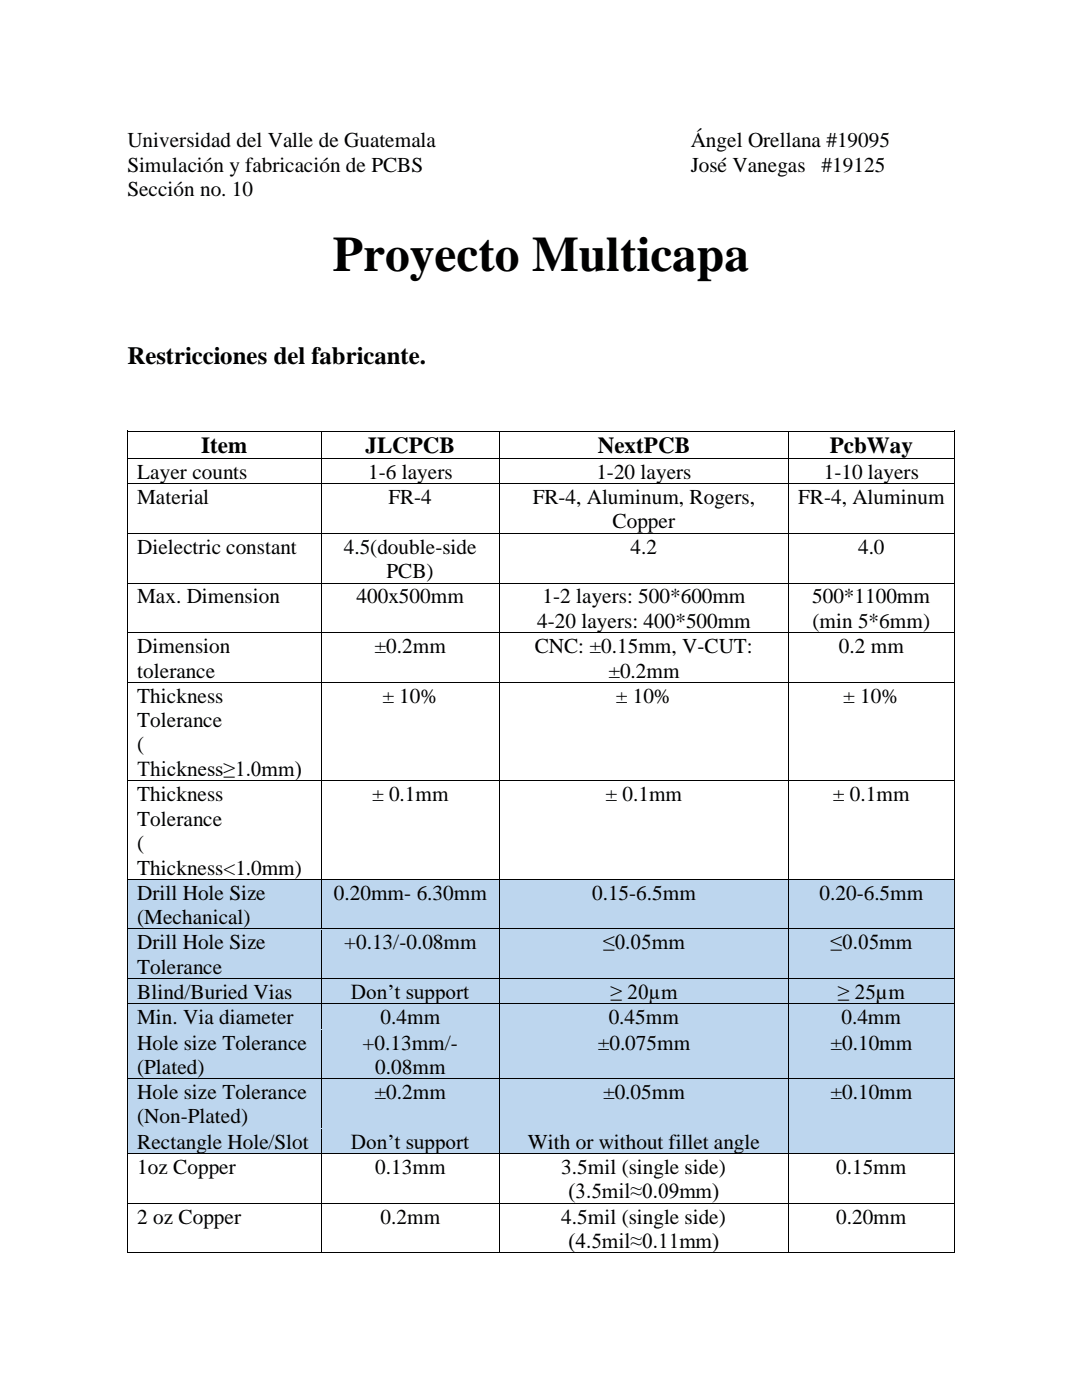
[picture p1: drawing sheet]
<svg xmlns="http://www.w3.org/2000/svg" width="216mm" height="279mm" viewBox="0 0 216 279" stroke-linecap="round" stroke-linejoin="round" font-family="sans-serif">
<defs><g id="words">
<text font-size="9.9" x="66.4" y="54.1">Proyecto Multicapa</text>
<text font-size="4.9" x="25.4" y="72.7">Restricciones del fabricante.</text>
<g font-size="4.6">
<text x="40.2" y="90.4">Item</text>
<text x="72.9" y="90.4">JLCPCB</text>
<text x="119.3" y="90.4">NextPCB</text>
<text x="165.6" y="90.4">PcbWay</text>
</g>
<g font-size="4.2">
<text x="25.4" y="29.4">Universidad del Valle de Guatemala</text>
<text x="137.8" y="29.4">Ángel Orellana #19095</text>
<text x="25.4" y="34.2">Simulación y fabricación de PCBS</text>
<text x="137.8" y="34.2">José Vanegas</text>
<text x="164" y="34.2">#19125</text>
<text x="25.4" y="39.1">Sección no. 10</text>
<text x="27.4" y="95.6">Layer counts</text>
<text x="73.5" y="95.6">1-6 layers</text>
<text x="119" y="95.6">1-20 layers</text>
<text x="164.4" y="95.6">1-10 layers</text>
<text x="27.4" y="100.6">Material</text>
<text x="77.5" y="100.6">FR-4</text>
<text x="106.3" y="100.6">FR-4, Aluminum, Rogers,</text>
<text x="159.3" y="100.6">FR-4, Aluminum</text>
<text x="122.2" y="105.4">Copper</text>
<text x="27.4" y="110.5">Dielectric constant</text>
<text x="68.6" y="110.5">4.5(double-side</text>
<text x="125.8" y="110.5">4.2</text>
<text x="171.2" y="110.5">4.0</text>
<text x="77.1" y="115.4">PCB)</text>
<text x="27.4" y="120.4">Max. Dimension</text>
<text x="71.1" y="120.4">400x500mm</text>
<text x="107.2" y="125.3">4-20 layers: 400*500mm</text>
<text x="108.3" y="120.4">1-2 layers: 500*600mm</text>
<text x="162" y="120.4">500*1100mm</text>
<text x="162.1" y="125.3">(min 5*6mm)</text>
<text x="27.4" y="130.4">Dimension</text>
<text x="74.7" y="130.4">±0.2mm</text>
<text x="106.7" y="130.4">CNC: ±0.15mm, V-CUT:</text>
<text x="167.4" y="130.4">0.2 mm</text>
<text x="27.4" y="135.2">tolerance</text>
<text x="121.4" y="135.2">±0.2mm</text>
<text x="27.4" y="140.2">Thickness</text>
<text x="76.3" y="140.2">± 10%</text>
<text x="122.9" y="140.2">± 10%</text>
<text x="168.3" y="140.2">± 10%</text>
<text x="27.4" y="145.1">Tolerance</text>
<text x="27.4" y="150">(</text>
<text x="27.4" y="154.8">Thickness≥1.0mm)</text>
<text x="27.4" y="159.9">Thickness</text>
<text x="74.2" y="159.9">± 0.1mm</text>
<text x="120.8" y="159.9">± 0.1mm</text>
<text x="166.2" y="159.9">± 0.1mm</text>
<text x="27.4" y="164.8">Tolerance</text>
<text x="27.4" y="169.7">(</text>
<text x="27.4" y="174.5">Thickness&lt;1.0mm)</text>
<text x="27.4" y="179.5">Drill Hole Size</text>
<text x="66.6" y="179.5">0.20mm- 6.30mm</text>
<text x="118.1" y="179.5">0.15-6.5mm</text>
<text x="163.5" y="179.5">0.20-6.5mm</text>
<text x="27.4" y="184.4">(Mechanical)</text>
<text x="27.4" y="189.5">Drill Hole Size</text>
<text x="68.7" y="189.5">+0.13/-0.08mm</text>
<text x="120.3" y="189.5">≤0.05mm</text>
<text x="165.7" y="189.5">≤0.05mm</text>
<text x="27.4" y="194.4">Tolerance</text>
<text x="27.4" y="199.4">Blind/Buried Vias</text>
<text x="70" y="199.4">Don’t support</text>
<text x="121.8" y="199.4">≥ 20µm</text>
<text x="167.2" y="199.4">≥ 25µm</text>
<text x="27.4" y="204.5">Min. Via diameter</text>
<text x="27.4" y="209.5">Hole size Tolerance</text>
<text x="72.3" y="209.5">+0.13mm/-</text>
<text x="75.9" y="204.5">0.4mm</text>
<text x="119.3" y="209.5">±0.075mm</text>
<text x="121.5" y="204.5">0.45mm</text>
<text x="165.7" y="209.5">±0.10mm</text>
<text x="167.9" y="204.5">0.4mm</text>
<text x="27.4" y="214.3">(Plated)</text>
<text x="74.9" y="214.3">0.08mm</text>
<text x="27.4" y="219.3">Hole size Tolerance</text>
<text x="74.7" y="219.3">±0.2mm</text>
<text x="120.3" y="219.3">±0.05mm</text>
<text x="165.7" y="219.3">±0.10mm</text>
<text x="27.4" y="224.2">(Non-Plated)</text>
<text x="27.4" y="229.3">Rectangle Hole/Slot</text>
<text x="70" y="229.3">Don’t support</text>
<text x="105.3" y="229.3">With or without fillet angle</text>
<text x="27.4" y="234.3">1oz Copper</text>
<text x="74.9" y="234.3">0.13mm</text>
<text x="112" y="234.3">3.5mil (single side)</text>
<text x="113.4" y="239.2">(3.5mil≈0.09mm)</text>
<text x="166.8" y="234.3">0.15mm</text>
<text x="27.4" y="244.3">2 oz Copper</text>
<text x="75.9" y="244.3">0.2mm</text>
<text x="112" y="244.3">4.5mil (single side)</text>
<text x="166.8" y="244.3">0.20mm</text>
<text x="113.4" y="249.1">(4.5mil≈0.11mm)</text>
</g>
</g></defs>
<g fill="#000">
<path d="M25.4 86h.1v.2h-.1z" fill-rule="evenodd"/>
<path d="M25.4 86h.1v.1h-.1z" fill-rule="evenodd"/>
<path d="M25.4 91.4h.1v.2h-.1z" fill-rule="evenodd"/>
<path d="M25.4 96.5h.1v.2h-.1z" fill-rule="evenodd"/>
<path d="M64 86.1l.2 .1z" fill-rule="evenodd"/>
<path d="M64 86h.2v.1h-.2z" fill-rule="evenodd"/>
<path d="M64 91.4h.2v.2h-.2z" fill-rule="evenodd"/>
<path d="M64 96.5h.2v.2h-.2z" fill-rule="evenodd"/>
<path d="M99.6 86.1l.1 .1z" fill-rule="evenodd"/>
<path d="M99.6 86h.1v.1h-.1z" fill-rule="evenodd"/>
<path d="M99.6 91.4h.1v.2h-.1z" fill-rule="evenodd"/>
<path d="M99.6 96.5h.1v.2h-.1z" fill-rule="evenodd"/>
<path d="M157.3 86.1l.2 .1z" fill-rule="evenodd"/>
<path d="M157.3 86h.2v.1h-.2z" fill-rule="evenodd"/>
<path d="M157.3 91.4h.2v.2h-.2z" fill-rule="evenodd"/>
<path d="M157.3 96.5h.2v.2h-.2z" fill-rule="evenodd"/>
<path d="M190.4 86h.2v.2h-.2z" fill-rule="evenodd"/>
<path d="M190.4 86h.2v.1h-.2z" fill-rule="evenodd"/>
<path d="M190.4 91.4h.2v.2h-.2z" fill-rule="evenodd"/>
<path d="M190.4 96.5h.2v.2h-.2z" fill-rule="evenodd"/>
<path d="M25.4 106.4h.1v.2h-.1z" fill-rule="evenodd"/>
<path d="M25.4 116.3h.1v.2h-.1z" fill-rule="evenodd"/>
<path d="M64 106.4h.2v.2h-.2z" fill-rule="evenodd"/>
<path d="M64 116.3h.2v.2h-.2z" fill-rule="evenodd"/>
<path d="M99.6 106.4h.1v.2h-.1z" fill-rule="evenodd"/>
<path d="M99.6 116.3h.1v.2h-.1z" fill-rule="evenodd"/>
<path d="M157.3 106.4h.2v.2h-.2z" fill-rule="evenodd"/>
<path d="M157.3 116.3h.2v.2h-.2z" fill-rule="evenodd"/>
<path d="M190.4 106.4h.2v.2h-.2z" fill-rule="evenodd"/>
<path d="M190.4 116.3h.2v.2h-.2z" fill-rule="evenodd"/>
<path d="M25.4 126.2h.1v.2h-.1z" fill-rule="evenodd"/>
<path d="M25.4 136.1h.1v.2h-.1z" fill-rule="evenodd"/>
<path d="M64 126.2h.2v.2h-.2z" fill-rule="evenodd"/>
<path d="M64 136.1h.2v.2h-.2z" fill-rule="evenodd"/>
<path d="M99.6 126.2h.1v.2h-.1z" fill-rule="evenodd"/>
<path d="M99.6 136.1h.1v.2h-.1z" fill-rule="evenodd"/>
<path d="M157.3 126.2h.2v.2h-.2z" fill-rule="evenodd"/>
<path d="M157.3 136.1h.2v.2h-.2z" fill-rule="evenodd"/>
<path d="M190.4 126.2h.2v.2h-.2z" fill-rule="evenodd"/>
<path d="M190.4 136.1h.2v.2h-.2z" fill-rule="evenodd"/>
<path d="M25.4 155.8h.1v.2h-.1z" fill-rule="evenodd"/>
<path d="M64 155.8h.2v.2h-.2z" fill-rule="evenodd"/>
<path d="M99.6 155.8h.1v.2h-.1z" fill-rule="evenodd"/>
<path d="M157.3 155.8h.2v.2h-.2z" fill-rule="evenodd"/>
<path d="M190.4 155.8h.2v.2h-.2z" fill-rule="evenodd"/>
</g>
<g fill="none" stroke="#000" stroke-width=".2">
<path d="M25.5 86.2v5.2M25.5 91.6v4.9M25.5 96.7v9.7M25.5 86h38.5M25.5 91.5h38.5M25.5 96.5h38.5M64.1 86.2v5.2M64.1 91.6v4.9M64.1 96.7v9.7M64.2 86h35.4M64.2 91.5h35.4M64.2 96.5h35.4"/>
<path d="M99.7 86.2v5.2M99.7 91.6v4.9M99.7 96.7v9.7M99.7 86h57.6M99.7 91.5h57.6M99.7 96.5h57.6M157.4 86.2v5.2M157.4 91.6v4.9M157.4 96.7v9.7M157.5 86h32.9M157.5 91.5h32.9M157.5 96.5h32.9"/>
<path d="M190.5 86.2v5.2M190.5 91.6v4.9M190.5 96.7v9.7M25.5 106.6v9.7M25.5 116.5v9.7M25.5 106.4h38.5M25.5 116.4h38.5M64.1 106.6v9.7M64.1 116.5v9.7M64.2 106.4h35.4M64.2 116.4h35.4M99.7 106.6v9.7"/>
<path d="M99.7 116.5v9.7M99.7 106.4h57.6M99.7 116.4h57.6M157.4 106.6v9.7M157.4 116.5v9.7M157.5 106.4h32.9M157.5 116.4h32.9M190.5 106.6v9.7M190.5 116.5v9.7M25.5 126.4v9.7M25.5 136.3v19.5M25.5 126.3h38.5"/>
<path d="M25.5 136.2h38.5M64.1 126.4v9.7M64.1 136.3v19.5M64.2 126.3h35.4M64.2 136.2h35.4M99.7 126.4v9.7M99.7 136.3v19.5M99.7 126.3h57.6M99.7 136.2h57.6M157.4 126.4v9.7M157.4 136.3v19.5M157.5 126.3h32.9"/>
<path d="M157.5 136.2h32.9M190.5 126.4v9.7M190.5 136.3v19.5M25.5 156v19.4M25.5 155.8h38.5M64.1 156v19.4M64.2 155.8h35.4M99.7 156v19.4M99.7 155.8h57.6M157.4 156v19.4M157.5 155.8h32.9M190.5 156v19.4"/>
</g>
<g fill="#bdd6ee">
<path d="M25.6 175.6h38.4v9.7h-38.4z" fill-rule="evenodd"/>
<path d="M27.4 175.6h34.8v4.9h-34.8z" fill-rule="evenodd"/>
<path d="M27.4 180.5h34.8v4.8h-34.8z" fill-rule="evenodd"/>
<path d="M64.2 175.6h35.4v9.7h-35.4z" fill-rule="evenodd"/>
<path d="M66 175.6h31.7v4.9h-31.7z" fill-rule="evenodd"/>
<path d="M99.7 175.6h57.6v9.7h-57.6z" fill-rule="evenodd"/>
<path d="M101.6 175.6h53.8v4.9h-53.8z" fill-rule="evenodd"/>
<path d="M157.5 175.6h32.9v9.7h-32.9z" fill-rule="evenodd"/>
<path d="M159.2 175.6h29.4v4.9h-29.4z" fill-rule="evenodd"/>
</g>
<g fill="#000">
<path d="M25.4 175.4h.1v.3h-.1z" fill-rule="evenodd"/>
<path d="M64 175.4h.2v.3h-.2z" fill-rule="evenodd"/>
<path d="M99.6 175.4h.1v.3h-.1z" fill-rule="evenodd"/>
<path d="M157.3 175.4h.2v.3h-.2z" fill-rule="evenodd"/>
<path d="M190.4 175.4h.2v.3h-.2z" fill-rule="evenodd"/>
</g>
<path d="M25.5 175.7v9.6M25.5 175.5h38.5M64.1 175.7v9.6M64.2 175.5h35.4M99.7 175.7v9.6M99.7 175.5h57.6M157.4 175.7v9.6M157.5 175.5h32.9M190.5 175.7v9.6" fill="none" stroke="#000" stroke-width=".2"/>
<path d="M25.5 175.6h38.5M64.2 175.6h35.4M99.7 175.6h57.6M157.5 175.6h32.9" fill="none" stroke="#bdd6ee" stroke-width=".2"/>
<g fill="#bdd6ee">
<path d="M25.6 185.5h38.4v9.8h-38.4z" fill-rule="evenodd"/>
<path d="M27.4 185.5h34.8v4.9h-34.8z" fill-rule="evenodd"/>
<path d="M27.4 190.4h34.8v4.9h-34.8z" fill-rule="evenodd"/>
<path d="M64.2 185.5h35.4v9.8h-35.4z" fill-rule="evenodd"/>
<path d="M66 185.5h31.7v4.9h-31.7z" fill-rule="evenodd"/>
<path d="M99.7 185.5h57.6v9.8h-57.6z" fill-rule="evenodd"/>
<path d="M101.6 185.5h53.8v4.9h-53.8z" fill-rule="evenodd"/>
<path d="M157.5 185.5h32.9v9.8h-32.9z" fill-rule="evenodd"/>
<path d="M159.2 185.5h29.4v4.9h-29.4z" fill-rule="evenodd"/>
</g>
<g fill="#000">
<path d="M25.4 185.3h.1v.2h-.1z" fill-rule="evenodd"/>
<path d="M64 185.3h.2v.2h-.2z" fill-rule="evenodd"/>
<path d="M99.6 185.3h.1v.2h-.1z" fill-rule="evenodd"/>
<path d="M157.3 185.3h.2v.2h-.2z" fill-rule="evenodd"/>
<path d="M190.4 185.3h.2v.2h-.2z" fill-rule="evenodd"/>
</g>
<path d="M25.5 185.5v9.8M25.5 185.4h38.5M64.1 185.5v9.8M64.2 185.4h35.4M99.7 185.5v9.8M99.7 185.4h57.6M157.4 185.5v9.8M157.5 185.4h32.9M190.5 185.5v9.8" fill="none" stroke="#000" stroke-width=".2"/>
<path d="M25.5 185.5h38.5M64.2 185.5h35.4M99.7 185.5h57.6M157.5 185.5h32.9" fill="none" stroke="#bdd6ee" stroke-width=".2"/>
<g fill="#bdd6ee">
<path d="M25.6 195.4h38.4v4.9h-38.4z" fill-rule="evenodd"/>
<path d="M27.4 195.4h34.8v4.9h-34.8z" fill-rule="evenodd"/>
<path d="M64.2 195.4h35.4v4.9h-35.4z" fill-rule="evenodd"/>
<path d="M66 195.4h31.7v4.9h-31.7z" fill-rule="evenodd"/>
<path d="M99.7 195.4h57.6v4.9h-57.6z" fill-rule="evenodd"/>
<path d="M101.6 195.4h53.8v4.9h-53.8z" fill-rule="evenodd"/>
<path d="M157.5 195.4h32.9v4.9h-32.9z" fill-rule="evenodd"/>
<path d="M159.2 195.4h29.4v4.9h-29.4z" fill-rule="evenodd"/>
</g>
<g fill="#000">
<path d="M25.4 195.3h.1v.2h-.1z" fill-rule="evenodd"/>
<path d="M64 195.3h.2v.2h-.2z" fill-rule="evenodd"/>
<path d="M99.6 195.3h.1v.2h-.1z" fill-rule="evenodd"/>
<path d="M157.3 195.3h.2v.2h-.2z" fill-rule="evenodd"/>
<path d="M190.4 195.3h.2v.2h-.2z" fill-rule="evenodd"/>
</g>
<path d="M25.5 195.5v4.8M25.5 195.3h38.5M64.1 195.5v4.8M64.2 195.3h35.4M99.7 195.5v4.8M99.7 195.3h57.6M157.4 195.5v4.8M157.5 195.3h32.9M190.5 195.5v4.8" fill="none" stroke="#000" stroke-width=".2"/>
<path d="M25.5 195.4h38.5M64.2 195.4h35.4M99.7 195.4h57.6M157.5 195.4h32.9" fill="none" stroke="#bdd6ee" stroke-width=".2"/>
<g fill="#bdd6ee">
<path d="M25.6 200.5h38.4v4.9h-38.4z" fill-rule="evenodd"/>
<path d="M27.4 200.5h34.8v4.9h-34.8z" fill-rule="evenodd"/>
<path d="M64.2 200.5h35.4v4.9h-35.4z" fill-rule="evenodd"/>
<path d="M66 200.5h31.7v4.9h-31.7z" fill-rule="evenodd"/>
<path d="M99.7 200.5h57.6v4.9h-57.6z" fill-rule="evenodd"/>
<path d="M101.6 200.5h53.8v4.9h-53.8z" fill-rule="evenodd"/>
<path d="M157.5 200.5h32.9v4.9h-32.9z" fill-rule="evenodd"/>
<path d="M159.2 200.5h29.4v4.9h-29.4z" fill-rule="evenodd"/>
</g>
<g fill="#000">
<path d="M25.4 200.3h.1v.2h-.1z" fill-rule="evenodd"/>
<path d="M64 200.3h.2v.2h-.2z" fill-rule="evenodd"/>
<path d="M99.6 200.3h.1v.2h-.1z" fill-rule="evenodd"/>
<path d="M157.3 200.3h.2v.2h-.2z" fill-rule="evenodd"/>
<path d="M190.4 200.3h.2v.2h-.2z" fill-rule="evenodd"/>
</g>
<path d="M25.5 200.5v4.9M25.5 200.3h38.5M64.1 200.5v4.9M64.2 200.3h35.4M99.7 200.5v4.9M99.7 200.3h57.6M157.4 200.5v4.9M157.5 200.3h32.9M190.5 200.5v4.9" fill="none" stroke="#000" stroke-width=".2"/>
<path d="M25.5 200.5h38.5M64.2 200.5h35.4M99.7 200.5h57.6M157.5 200.5h32.9" fill="none" stroke="#bdd6ee" stroke-width=".2"/>
<g fill="#bdd6ee">
<path d="M25.6 205.5h38.4v9.7h-38.4z" fill-rule="evenodd"/>
<path d="M27.4 205.5h34.8v4.9h-34.8z" fill-rule="evenodd"/>
<path d="M27.4 210.4h34.8v4.8h-34.8z" fill-rule="evenodd"/>
<path d="M64.2 205.5h35.4v9.7h-35.4z" fill-rule="evenodd"/>
<path d="M66 205.5h31.7v4.9h-31.7z" fill-rule="evenodd"/>
<path d="M66 210.4h31.7v4.8h-31.7z" fill-rule="evenodd"/>
<path d="M99.7 205.5h57.6v9.7h-57.6z" fill-rule="evenodd"/>
<path d="M101.6 205.5h53.8v4.9h-53.8z" fill-rule="evenodd"/>
<path d="M157.5 205.5h32.9v9.7h-32.9z" fill-rule="evenodd"/>
<path d="M159.2 205.5h29.4v4.9h-29.4z" fill-rule="evenodd"/>
</g>
<g fill="#000">
<path d="M25.4 205.4h.1v.2h-.1z" fill-rule="evenodd"/>
<path d="M64 205.4h.2v.2h-.2z" fill-rule="evenodd"/>
<path d="M99.6 205.4h.1v.2h-.1z" fill-rule="evenodd"/>
<path d="M157.3 205.4h.2v.2h-.2z" fill-rule="evenodd"/>
<path d="M190.4 205.4h.2v.2h-.2z" fill-rule="evenodd"/>
</g>
<path d="M25.5 205.6v9.6M25.5 205.4h38.5M64.1 205.6v9.6M64.2 205.4h35.4M99.7 205.6v9.6M99.7 205.4h57.6M157.4 205.6v9.6M157.5 205.4h32.9M190.5 205.6v9.6" fill="none" stroke="#000" stroke-width=".2"/>
<path d="M25.5 205.5h38.5M64.2 205.5h35.4M99.7 205.5h57.6M157.5 205.5h32.9" fill="none" stroke="#bdd6ee" stroke-width=".2"/>
<g fill="#bdd6ee">
<path d="M25.6 215.4h38.4v9.7h-38.4z" fill-rule="evenodd"/>
<path d="M27.4 215.4h34.8v4.9h-34.8z" fill-rule="evenodd"/>
<path d="M27.4 220.3h34.8v4.8h-34.8z" fill-rule="evenodd"/>
<path d="M64.2 215.4h35.4v9.7h-35.4z" fill-rule="evenodd"/>
<path d="M66 215.4h31.7v4.9h-31.7z" fill-rule="evenodd"/>
<path d="M99.7 215.4h57.6v9.7h-57.6z" fill-rule="evenodd"/>
<path d="M101.6 215.4h53.8v4.9h-53.8z" fill-rule="evenodd"/>
<path d="M157.5 215.4h32.9v9.7h-32.9z" fill-rule="evenodd"/>
<path d="M159.2 215.4h29.4v4.9h-29.4z" fill-rule="evenodd"/>
</g>
<g fill="#000">
<path d="M25.4 215.2h.1v.3h-.1z" fill-rule="evenodd"/>
<path d="M64 215.2h.2v.3h-.2z" fill-rule="evenodd"/>
<path d="M99.6 215.2h.1v.3h-.1z" fill-rule="evenodd"/>
<path d="M157.3 215.2h.2v.3h-.2z" fill-rule="evenodd"/>
<path d="M190.4 215.2h.2v.3h-.2z" fill-rule="evenodd"/>
</g>
<path d="M25.5 215.5v9.6M25.5 215.3h38.5M64.1 215.5v9.6M64.2 215.3h35.4M99.7 215.5v9.6M99.7 215.3h57.6M157.4 215.5v9.6M157.5 215.3h32.9M190.5 215.5v9.6" fill="none" stroke="#000" stroke-width=".2"/>
<path d="M25.5 215.4h38.5M64.2 215.4h35.4M99.7 215.4h57.6M157.5 215.4h32.9" fill="none" stroke="#bdd6ee" stroke-width=".2"/>
<g fill="#bdd6ee">
<path d="M25.6 225.3h38.4v4.9h-38.4z" fill-rule="evenodd"/>
<path d="M27.4 225.3h34.8v4.9h-34.8z" fill-rule="evenodd"/>
<path d="M64.2 225.3h35.4v4.9h-35.4z" fill-rule="evenodd"/>
<path d="M66 225.3h31.7v4.9h-31.7z" fill-rule="evenodd"/>
<path d="M99.7 225.3h57.6v4.9h-57.6z" fill-rule="evenodd"/>
<path d="M101.6 225.3h53.8v4.9h-53.8z" fill-rule="evenodd"/>
<path d="M157.5 225.3h32.9v4.9h-32.9z" fill-rule="evenodd"/>
<path d="M159.2 225.3h29.4v4.9h-29.4z" fill-rule="evenodd"/>
</g>
<g fill="#000">
<path d="M25.4 225.1h.1v.2h-.1z" fill-rule="evenodd"/>
<path d="M25.4 230.2h.1v.2h-.1z" fill-rule="evenodd"/>
<path d="M64 225.1h.2v.2h-.2z" fill-rule="evenodd"/>
<path d="M64 230.2h.2v.2h-.2z" fill-rule="evenodd"/>
<path d="M99.6 225.1h.1v.2h-.1z" fill-rule="evenodd"/>
<path d="M99.6 230.2h.1v.2h-.1z" fill-rule="evenodd"/>
<path d="M157.3 225.1h.2v.2h-.2z" fill-rule="evenodd"/>
<path d="M157.3 230.2h.2v.2h-.2z" fill-rule="evenodd"/>
<path d="M190.4 225.1h.2v.2h-.2z" fill-rule="evenodd"/>
<path d="M190.4 230.2h.2v.2h-.2z" fill-rule="evenodd"/>
<path d="M25.4 240.1h.1v.2h-.1z" fill-rule="evenodd"/>
<path d="M25.4 250h.1v.1h-.1z" fill-rule="evenodd"/>
<path d="M25.4 250h.1v.1h-.1z" fill-rule="evenodd"/>
<path d="M64 240.1h.2v.2h-.2z" fill-rule="evenodd"/>
<path d="M64 250h.2v.1h-.2z" fill-rule="evenodd"/>
<path d="M99.6 240.1h.1v.2h-.1z" fill-rule="evenodd"/>
<path d="M99.6 250h.1v.1h-.1z" fill-rule="evenodd"/>
<path d="M157.3 240.1h.2v.2h-.2z" fill-rule="evenodd"/>
<path d="M157.3 250h.2v.1h-.2z" fill-rule="evenodd"/>
<path d="M190.4 240.1h.2v.2h-.2z" fill-rule="evenodd"/>
<path d="M190.4 250h.2v.1h-.2z" fill-rule="evenodd"/>
<path d="M190.4 250h.2v.1h-.2z" fill-rule="evenodd"/>
</g>
<g fill="none" stroke="#000" stroke-width=".2">
<path d="M25.5 225.3v4.9M25.5 230.4v9.7M25.5 225.2h38.5M25.5 230.3h38.5M64.1 225.3v4.9M64.1 230.4v9.7M64.2 225.2h35.4M64.2 230.3h35.4M99.7 225.3v4.9M99.7 230.4v9.7M99.7 225.2h57.6M99.7 230.3h57.6"/>
<path d="M157.4 225.3v4.9M157.4 230.4v9.7M157.5 225.2h32.9M157.5 230.3h32.9M190.5 225.3v4.9M190.5 230.4v9.7M25.5 240.3v9.7M25.5 240.2h38.5M25.5 250h38.5M64.1 240.3v9.7M64.2 240.2h35.4M64.2 250h35.4"/>
<path d="M99.7 240.3v9.7M99.7 240.2h57.6M99.7 250h57.6M157.4 240.3v9.7M157.5 240.2h32.9M157.5 250h32.9M190.5 240.3v9.7"/>
</g>
<path d="M25.5 225.3h38.5M64.2 225.3h35.4M99.7 225.3h57.6M157.5 225.3h32.9" fill="none" stroke="#bdd6ee" stroke-width=".2"/>
<use href="#words"/>
</svg>
